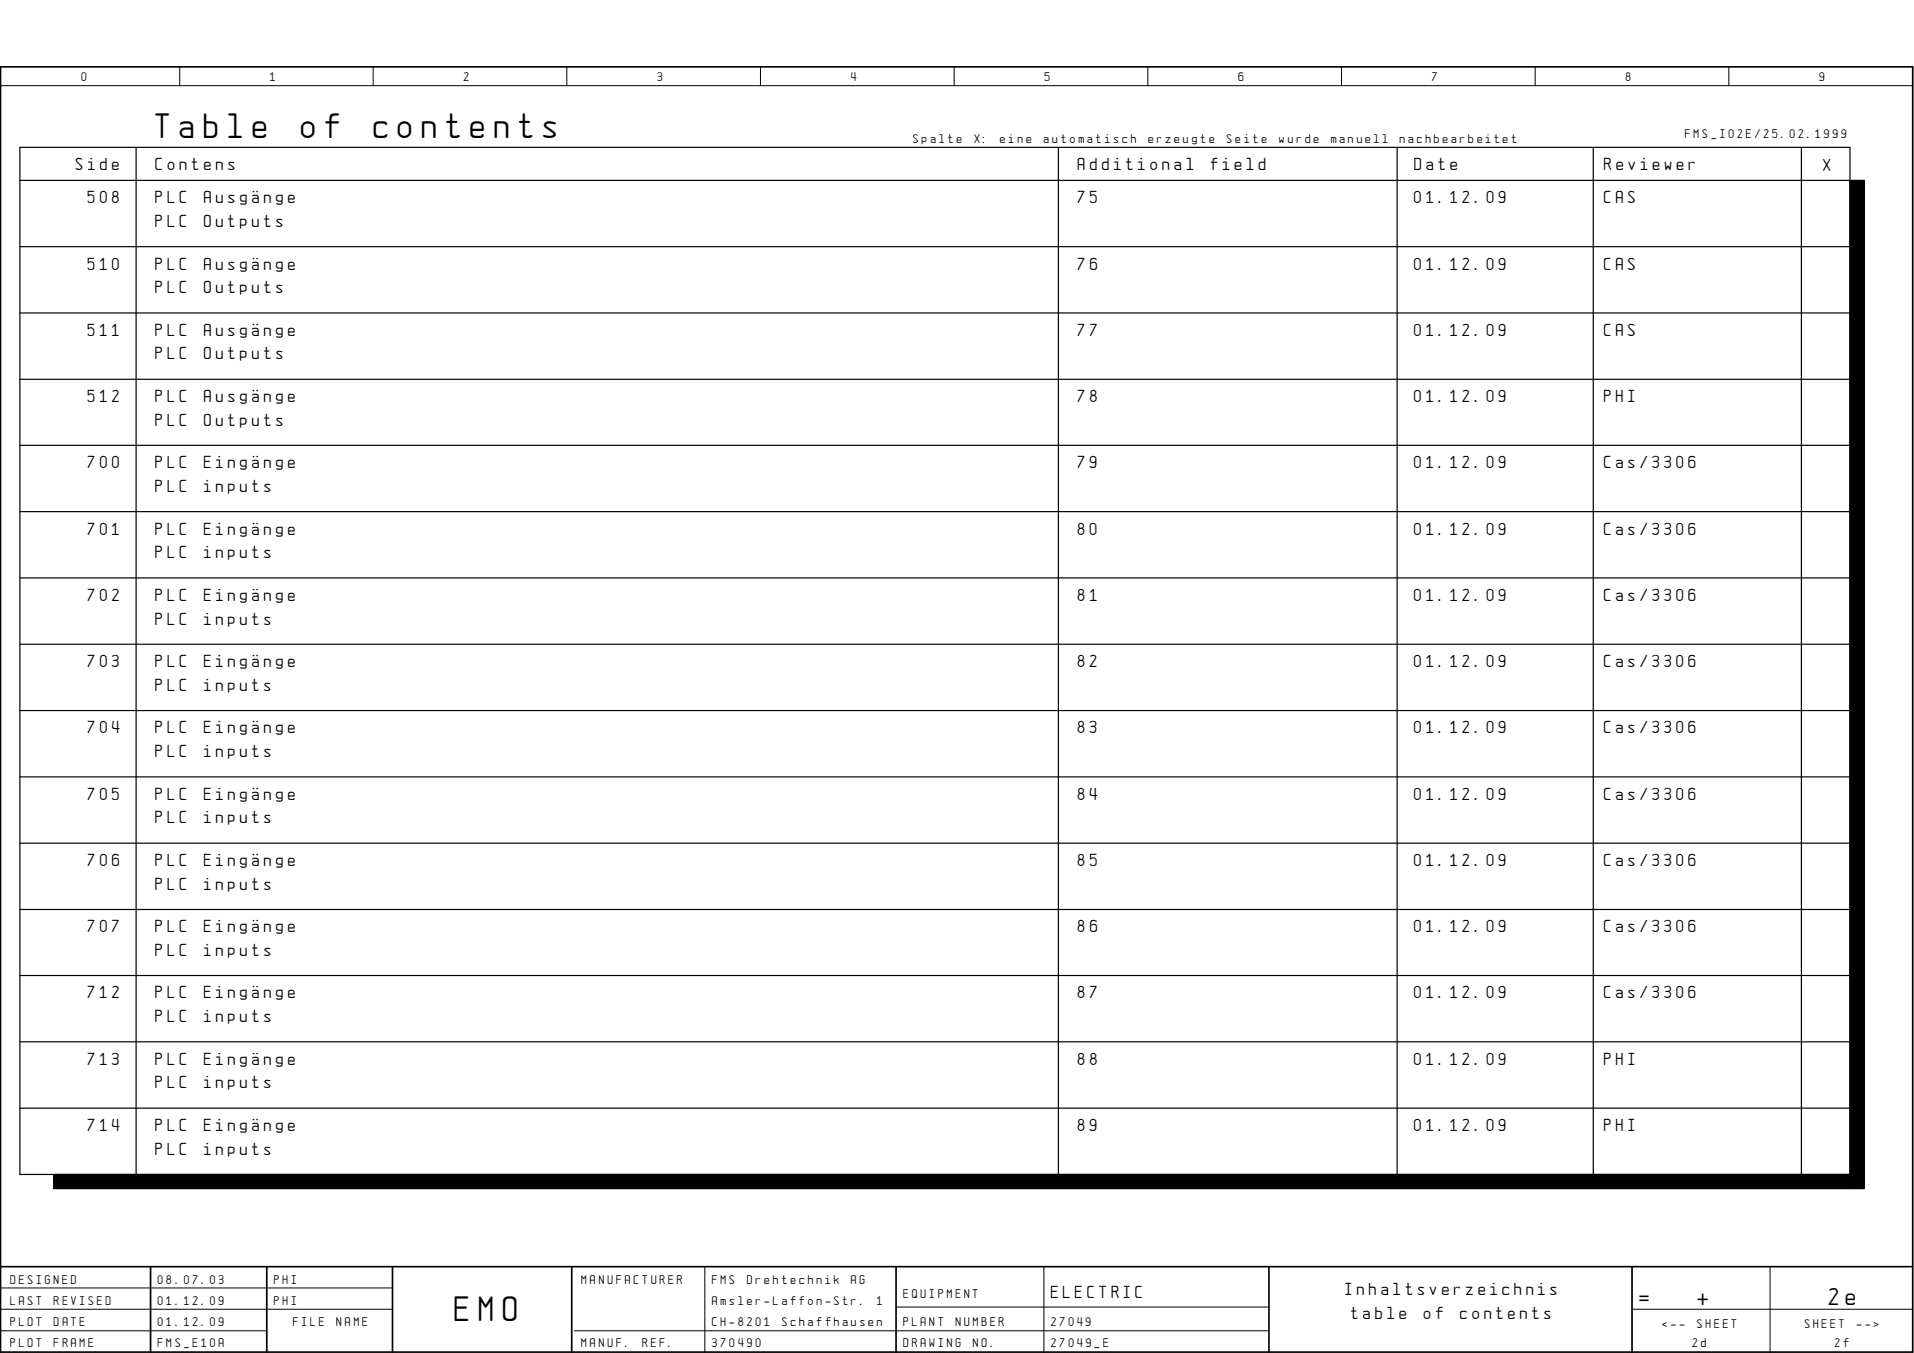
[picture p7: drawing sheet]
<svg xmlns="http://www.w3.org/2000/svg" width="297mm" height="210mm" viewBox="0 0 297 210" stroke-linecap="round" stroke-linejoin="round" font-family="sans-serif">
<defs><g id="words">
<g font-size="4.4">
<text x="24.1" y="21.4">Table</text>
<text x="46.7" y="21.4">of</text>
<text x="58" y="21.4">contents</text>
<text x="70.6" y="205">EMO</text>
</g>
<g font-size="3">
<text x="254.4" y="202.4">=</text>
<text x="263.4" y="202.4">+</text>
<text x="283.8" y="202.4">2e</text>
</g>
<g font-size="2.2">
<text x="11.8" y="26.4">Side</text>
<text x="24.1" y="26.4">Contens</text>
<text x="167.3" y="26.4">Additional</text>
<text x="187.9" y="26.4">field</text>
<text x="219.5" y="26.4">Date</text>
<text x="249" y="26.4">Reviewer</text>
<text x="283" y="26.5">X</text>
<text x="13.6" y="31.5">508</text>
<text x="24.1" y="31.5">PLC</text>
<text x="24.1" y="35.2">PLC</text>
<text x="31.7" y="31.5">Ausg„nge</text>
<text x="31.7" y="35.2">Outputs</text>
<text x="167.3" y="31.5">75</text>
<text x="219.5" y="31.5">01.12.09</text>
<text x="249" y="31.5">CAS</text>
<text x="13.6" y="41.8">510</text>
<text x="24.1" y="41.8">PLC</text>
<text x="31.7" y="41.8">Ausg„nge</text>
<text x="167.3" y="41.8">76</text>
<text x="219.5" y="41.8">01.12.09</text>
<text x="249" y="41.8">CAS</text>
<text x="24.1" y="45.5">PLC</text>
<text x="31.7" y="45.5">Outputs</text>
<text x="13.6" y="52.1">511</text>
<text x="24.1" y="52.1">PLC</text>
<text x="31.7" y="52.1">Ausg„nge</text>
<text x="167.3" y="52.1">77</text>
<text x="219.5" y="52.1">01.12.09</text>
<text x="249" y="52.1">CAS</text>
<text x="24.1" y="55.8">PLC</text>
<text x="31.7" y="55.8">Outputs</text>
<text x="13.6" y="62.4">512</text>
<text x="24.1" y="62.4">PLC</text>
<text x="31.7" y="62.4">Ausg„nge</text>
<text x="167.3" y="62.4">78</text>
<text x="219.5" y="62.4">01.12.09</text>
<text x="249" y="62.4">PHI</text>
<text x="24.1" y="66">PLC</text>
<text x="31.7" y="66">Outputs</text>
<text x="13.6" y="72.6">700</text>
<text x="24.1" y="72.6">PLC</text>
<text x="24.1" y="76.3">PLC</text>
<text x="31.7" y="72.6">Eing„nge</text>
<text x="31.7" y="76.3">inputs</text>
<text x="167.3" y="72.6">79</text>
<text x="219.5" y="72.6">01.12.09</text>
<text x="249" y="72.6">Cas/3306</text>
<text x="13.6" y="82.9">701</text>
<text x="24.1" y="82.9">PLC</text>
<text x="31.7" y="82.9">Eing„nge</text>
<text x="167.3" y="82.9">80</text>
<text x="219.5" y="82.9">01.12.09</text>
<text x="249" y="82.9">Cas/3306</text>
<text x="24.1" y="86.6">PLC</text>
<text x="31.7" y="86.6">inputs</text>
<text x="13.6" y="93.2">702</text>
<text x="24.1" y="93.2">PLC</text>
<text x="31.7" y="93.2">Eing„nge</text>
<text x="167.3" y="93.2">81</text>
<text x="219.5" y="93.2">01.12.09</text>
<text x="249" y="93.2">Cas/3306</text>
<text x="24.1" y="96.9">PLC</text>
<text x="31.7" y="96.9">inputs</text>
<text x="13.6" y="103.5">703</text>
<text x="24.1" y="103.5">PLC</text>
<text x="24.1" y="107.2">PLC</text>
<text x="31.7" y="103.5">Eing„nge</text>
<text x="31.7" y="107.2">inputs</text>
<text x="167.3" y="103.5">82</text>
<text x="219.5" y="103.5">01.12.09</text>
<text x="249" y="103.5">Cas/3306</text>
<text x="13.6" y="113.8">704</text>
<text x="24.1" y="113.8">PLC</text>
<text x="31.7" y="113.8">Eing„nge</text>
<text x="167.3" y="113.8">83</text>
<text x="219.5" y="113.8">01.12.09</text>
<text x="249" y="113.8">Cas/3306</text>
<text x="24.1" y="117.4">PLC</text>
<text x="31.7" y="117.4">inputs</text>
<text x="13.6" y="124.1">705</text>
<text x="24.1" y="124.1">PLC</text>
<text x="31.7" y="124.1">Eing„nge</text>
<text x="167.3" y="124.1">84</text>
<text x="219.5" y="124.1">01.12.09</text>
<text x="249" y="124.1">Cas/3306</text>
<text x="24.1" y="127.7">PLC</text>
<text x="31.7" y="127.7">inputs</text>
<text x="13.6" y="134.3">706</text>
<text x="24.1" y="134.3">PLC</text>
<text x="31.7" y="134.3">Eing„nge</text>
<text x="167.3" y="134.3">85</text>
<text x="219.5" y="134.3">01.12.09</text>
<text x="249" y="134.3">Cas/3306</text>
<text x="24.1" y="138">PLC</text>
<text x="31.7" y="138">inputs</text>
<text x="13.6" y="144.6">707</text>
<text x="24.1" y="144.6">PLC</text>
<text x="24.1" y="148.3">PLC</text>
<text x="31.7" y="144.6">Eing„nge</text>
<text x="31.7" y="148.3">inputs</text>
<text x="167.3" y="144.6">86</text>
<text x="219.5" y="144.6">01.12.09</text>
<text x="249" y="144.6">Cas/3306</text>
<text x="13.6" y="154.9">712</text>
<text x="24.1" y="154.9">PLC</text>
<text x="31.7" y="154.9">Eing„nge</text>
<text x="167.3" y="154.9">87</text>
<text x="219.5" y="154.9">01.12.09</text>
<text x="249" y="154.9">Cas/3306</text>
<text x="24.1" y="158.6">PLC</text>
<text x="31.7" y="158.6">inputs</text>
<text x="13.6" y="165.2">713</text>
<text x="24.1" y="165.2">PLC</text>
<text x="31.7" y="165.2">Eing„nge</text>
<text x="167.3" y="165.2">88</text>
<text x="219.5" y="165.2">01.12.09</text>
<text x="249" y="165.2">PHI</text>
<text x="24.1" y="168.9">PLC</text>
<text x="31.7" y="168.9">inputs</text>
<text x="13.6" y="175.5">714</text>
<text x="24.1" y="175.5">PLC</text>
<text x="24.1" y="179.2">PLC</text>
<text x="31.7" y="175.5">Eing„nge</text>
<text x="31.7" y="179.2">inputs</text>
<text x="167.3" y="175.5">89</text>
<text x="219.5" y="175.5">01.12.09</text>
<text x="249" y="175.5">PHI</text>
<text x="163.1" y="201.3">ELECTRIC</text>
<text x="208.8" y="201">Inhaltsverzeichnis</text>
<text x="209.7" y="204.6">table</text>
<text x="221" y="204.6">of</text>
<text x="226.6" y="204.6">contents</text>
</g>
<g font-size="1.6">
<text x="12.7" y="12.6">0</text>
<text x="41.9" y="12.6">1</text>
<text x="72" y="12.6">2</text>
<text x="102.1" y="12.6">3</text>
<text x="132.1" y="12.6">4</text>
<text x="162.1" y="12.6">5</text>
<text x="192.2" y="12.6">6</text>
<text x="222.2" y="12.6">7</text>
<text x="252.3" y="12.6">8</text>
<text x="282.4" y="12.6">9</text>
<text x="141.7" y="22.1">Spalte</text>
<text x="151.2" y="22.1">X:</text>
<text x="155.2" y="22.1">eine</text>
<text x="162" y="22.1">automatisch</text>
<text x="178.2" y="22.1">erzeugte</text>
<text x="190.4" y="22.1">Seite</text>
<text x="198.5" y="22.1">wurde</text>
<text x="206.6" y="22.1">manuell</text>
<text x="217.3" y="22.1">nachbearbeitet</text>
<text x="261.5" y="21.4">FMS_I02E/25.02.1999</text>
<text x="1.6" y="199.1">DESIGNED</text>
<text x="1.6" y="202.4">LAST</text>
<text x="8.4" y="202.4">REVISED</text>
<text x="24.5" y="199.1">08.07.03</text>
<text x="24.5" y="202.4">01.12.09</text>
<text x="42.5" y="199.1">PHI</text>
<text x="42.5" y="202.4">PHI</text>
<text x="90.3" y="199.1">MANUFACTURER</text>
<text x="110.5" y="202.4">Amsler-Laffon-Str.</text>
<text x="110.5" y="199.1">FMS</text>
<text x="115.9" y="199.1">Drehtechnik</text>
<text x="132.1" y="199.1">AG</text>
<text x="136.1" y="202.4">1</text>
<text x="140.2" y="201.3">EQUIPMENT</text>
<text x="1.6" y="205.7">PLOT</text>
<text x="1.6" y="209">PLOT</text>
<text x="8.4" y="205.7">DATE</text>
<text x="8.4" y="209">FRAME</text>
<text x="24.5" y="205.7">01.12.09</text>
<text x="24.5" y="209">FMS_E10A</text>
<text x="45.5" y="205.7">FILE</text>
<text x="52.2" y="205.7">NAME</text>
<text x="90.3" y="209">MANUF.</text>
<text x="99.7" y="209">REF.</text>
<text x="110.5" y="209">370490</text>
<text x="110.5" y="205.7">CH-8201</text>
<text x="121.4" y="205.7">Schaffhausen</text>
<text x="140.2" y="205.7">PLANT</text>
<text x="140.2" y="209">DRAWING</text>
<text x="148.3" y="205.7">NUMBER</text>
<text x="151" y="209">NO.</text>
<text x="163.1" y="205.7">27049</text>
<text x="163.1" y="209">27049_E</text>
<text x="258" y="206.1">&lt;--</text>
<text x="262.7" y="209">2d</text>
<text x="263.4" y="206.1">SHEET</text>
<text x="280.1" y="206.1">SHEET</text>
<text x="284.8" y="209">2f</text>
<text x="288.2" y="206.1">--&gt;</text>
</g>
</g></defs>
<g fill="none" stroke="#000" stroke-width=".16">
<path d="M.1 13.3h296.7M27.9 10.4v2.9M57.9 10.4v2.9M88 10.4v2.9M118 10.4v2.9M148.1 10.4v2.9M178.1 10.4v2.9M208.2 10.4v2.9M238.2 10.4v2.9M268.3 10.4v2.9M.1 199.8h60.8M109.4 196.5v13.3"/>
<path d="M162 196.5v13.3M274.7 196.5v13.3M.1 203.1h60.8M.1 206.5h41.3M89.1 206.5h107.8M139.1 202.8h57.8M253.3 203.1h43.5"/>
</g>
<path d="M.1 10.4h296.7v199.4h-296.7zM.1 196.5h296.7M23.4 196.5v13.3M41.4 196.5v13.3M60.9 196.5v13.3M88.7 196.5v13.3M139.1 196.5v13.3M196.9 196.5v13.3M253.3 196.5v13.3" fill="none" stroke="#000" stroke-width=".26"/>
<g fill="none" stroke="#000" stroke-width=".19">
<path d="M3.1 22.9h284v159.3h-284zM3.1 28h284M3.1 38.3h284M21.1 22.9v159.3M164.3 22.9v159.3M216.8 22.9v159.3M247.3 22.9v159.3M279.6 22.9v159.3M287.1 28h2.2v156.4h-2.2zM3.1 48.6h284M3.1 58.8h284M3.1 69.1h284"/>
<path d="M3.1 79.4h284M3.1 89.7h284M3.1 99.9h284M3.1 110.2h284M3.1 120.5h284M3.1 130.8h284M3.1 141.1h284M3.1 151.3h284M3.1 161.6h284M3.1 171.9h284M8.3 182.2h278.8v2.2h-278.8z"/>
</g>
<path d="M287.1 28h2.2v156.4h-2.2zM8.3 182.2h278.8v2.2h-278.8z" fill="#000"/>
<use href="#words"/>
</svg>
